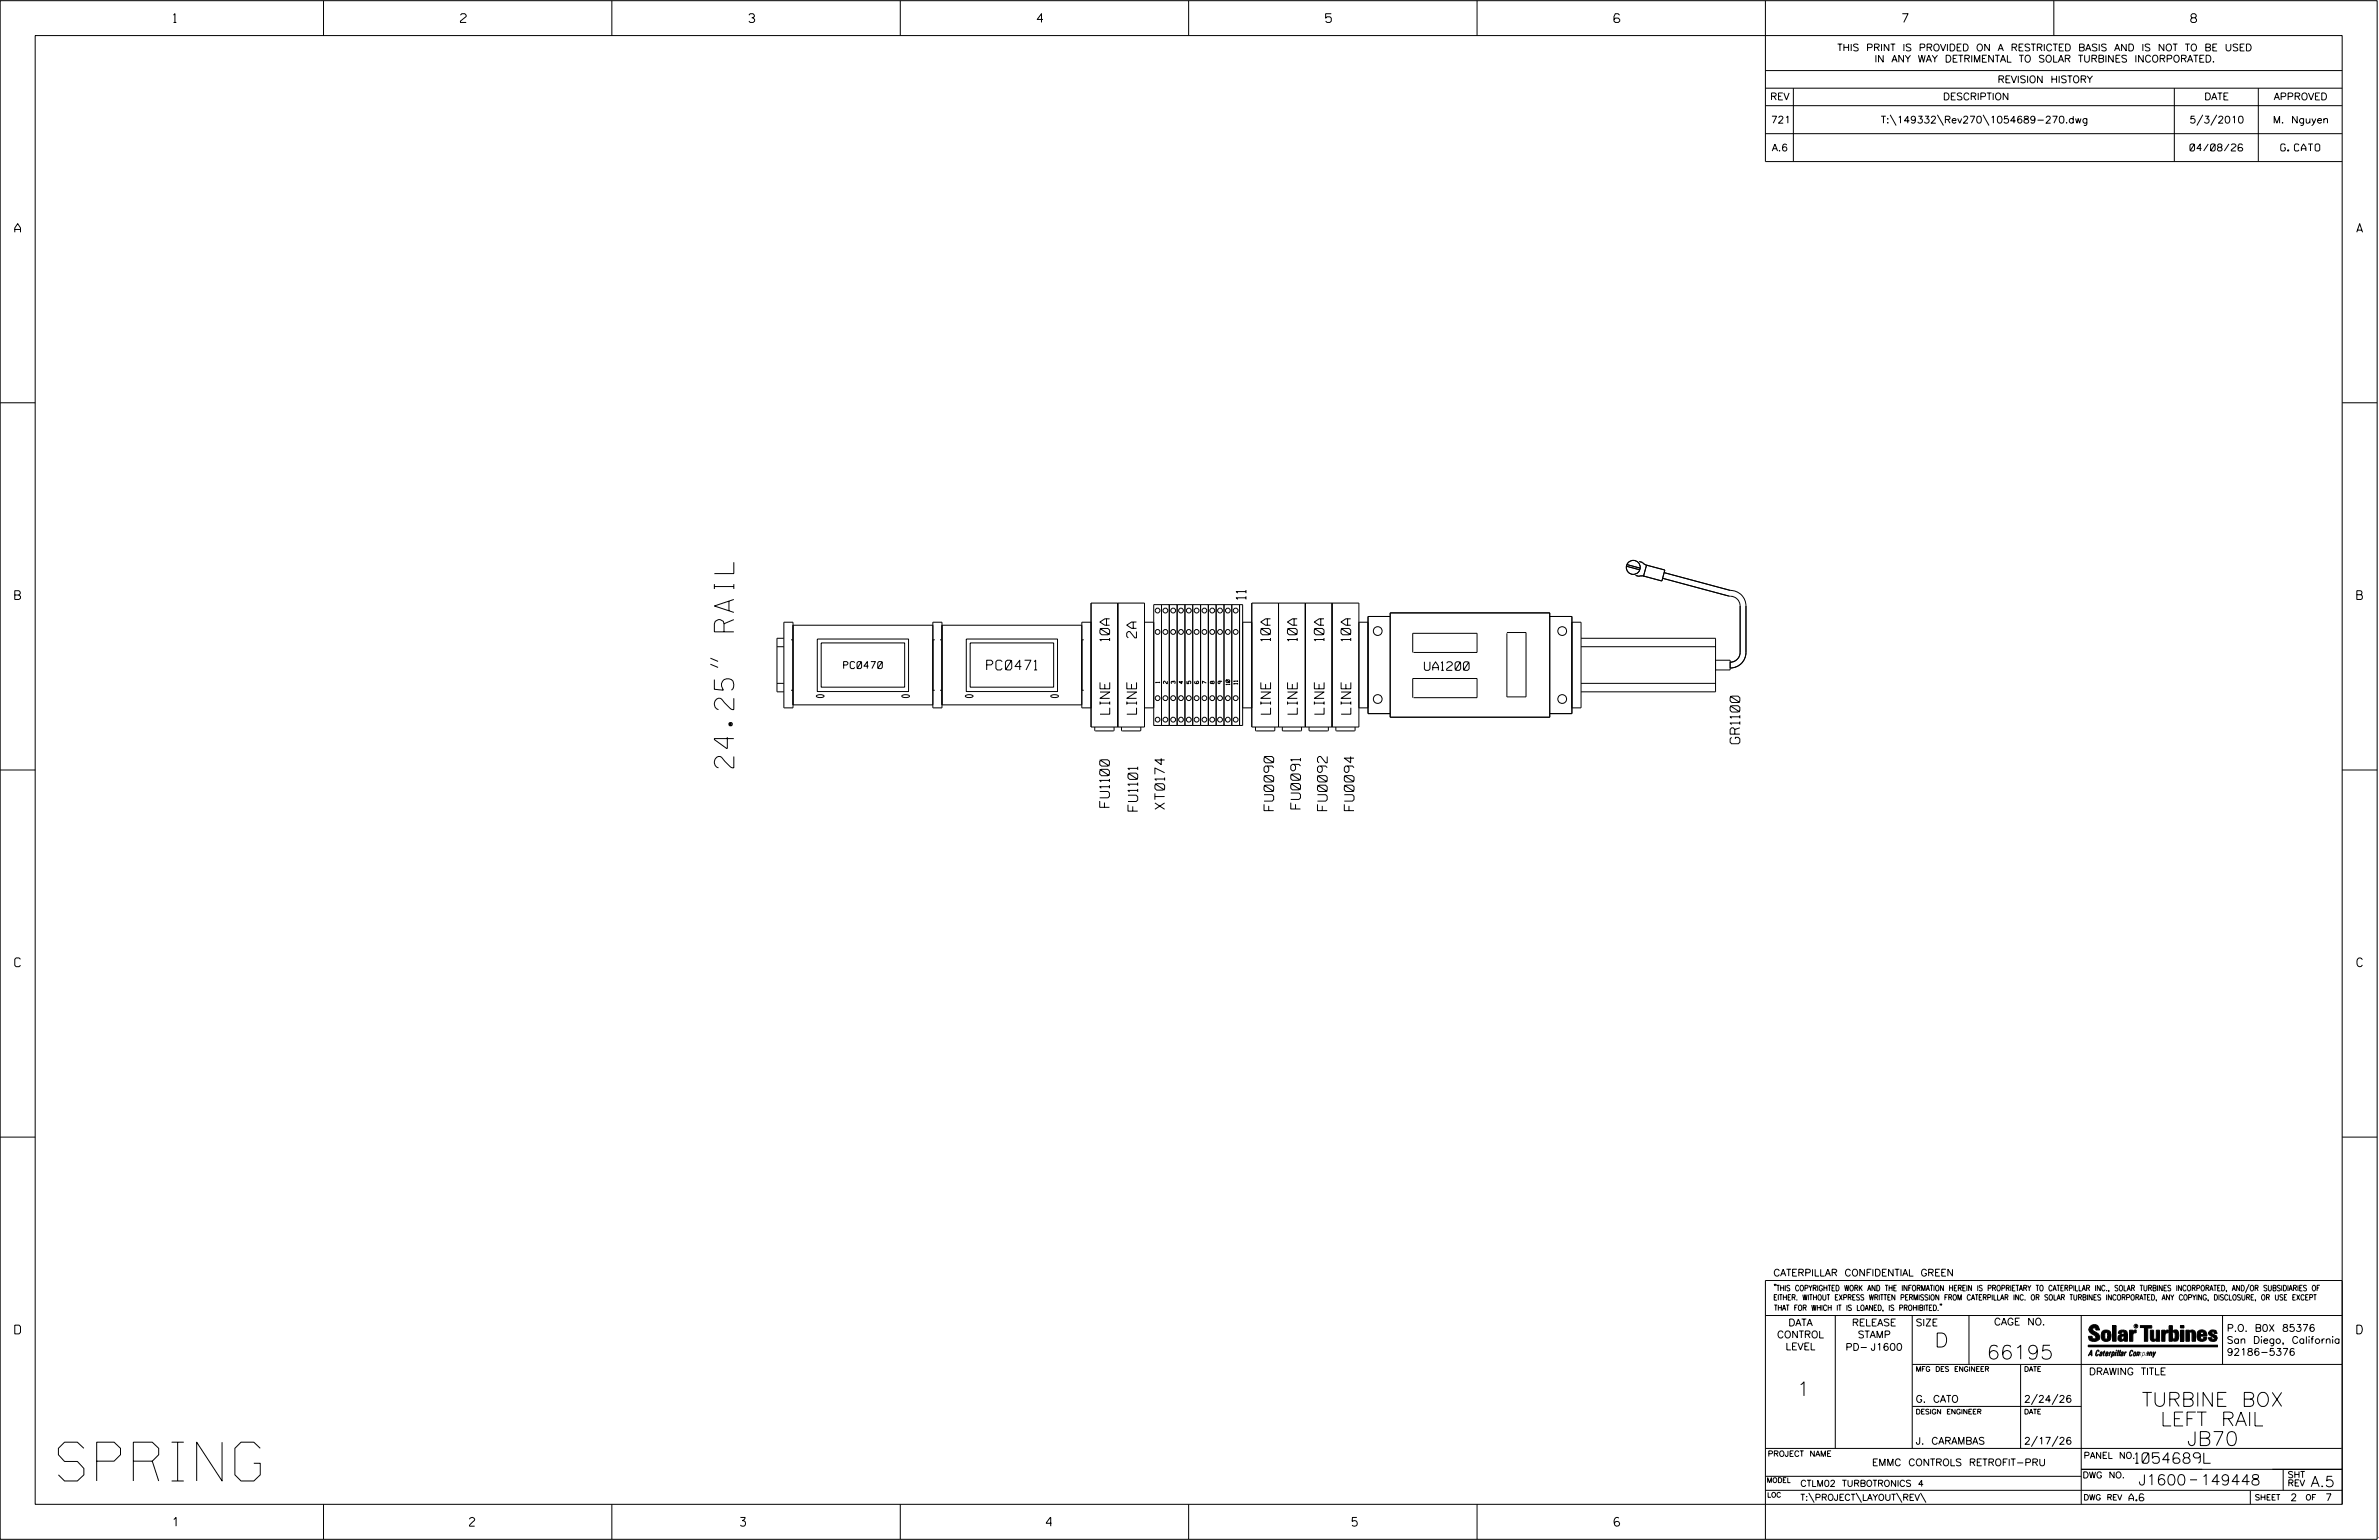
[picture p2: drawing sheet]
<svg xmlns="http://www.w3.org/2000/svg" width="864mm" height="559mm" viewBox="0 0 864 559" stroke-linecap="round" stroke-linejoin="round" font-family="sans-serif">
<defs><g id="words">
<text font-size="14.1" x="21.2" y="537.4">SPRING</text>
<text font-size="7" x="266.4" y="278.6" transform="rotate(-90 266.4 278.6)">24.25&quot; RAIL</text>
<g font-size="5.1">
<text x="702.3" y="488.8">D</text>
<text x="721.2" y="493.2">66195</text>
<text x="652.2" y="506.5">1</text>
<text x="777.5" y="510.3">TURBINE BOX</text>
<text x="784.3" y="517.4">LEFT RAIL</text>
<text x="793.9" y="524.5">JB70</text>
</g>
<g font-size="3.8">
<text x="775.1" y="531">1054689L</text>
<text x="776.3" y="538.9">J1600</text>
<text x="798.8" y="538.9">149448</text>
<text x="838.8" y="539.5">A.5</text>
</g>
<g font-size="3.5">
<text x="452.3" y="217.5" transform="rotate(-90 452.3 217.5)">11</text>
<text x="402.8" y="232.6" transform="rotate(-90 402.8 232.6)">10A</text>
<text x="412.5" y="231.5" transform="rotate(-90 412.5 231.5)">2A</text>
<text x="461.2" y="232.6" transform="rotate(-90 461.2 232.6)">10A</text>
<text x="470.9" y="232.6" transform="rotate(-90 470.9 232.6)">10A</text>
<text x="480.6" y="232.6" transform="rotate(-90 480.6 232.6)">10A</text>
<text x="490.3" y="232.6" transform="rotate(-90 490.3 232.6)">10A</text>
<text x="358.2" y="243.1">PC0471</text>
<text x="402.8" y="259.1" transform="rotate(-90 402.8 259.1)">LINE</text>
<text x="412.6" y="259.1" transform="rotate(-90 412.6 259.1)">LINE</text>
<text x="461.2" y="259.1" transform="rotate(-90 461.2 259.1)">LINE</text>
<text x="470.9" y="259.1" transform="rotate(-90 470.9 259.1)">LINE</text>
<text x="480.6" y="259.1" transform="rotate(-90 480.6 259.1)">LINE</text>
<text x="490.4" y="259.1" transform="rotate(-90 490.4 259.1)">LINE</text>
<text x="631.6" y="269.9" transform="rotate(-90 631.6 269.9)">GR1100</text>
<text x="402.7" y="293" transform="rotate(-90 402.7 293)">FU1100</text>
<text x="422.8" y="293.7" transform="rotate(-90 422.8 293.7)">XT0174</text>
<text x="472.1" y="293.5" transform="rotate(-90 472.1 293.5)">FU0091</text>
<text x="413" y="294.3" transform="rotate(-90 413 294.3)">FU1101</text>
<text x="462.4" y="294.1" transform="rotate(-90 462.4 294.1)">FU0090</text>
<text x="481.8" y="294.1" transform="rotate(-90 481.8 294.1)">FU0092</text>
<text x="491.5" y="294.1" transform="rotate(-90 491.5 294.1)">FU0094</text>
</g>
<g font-size="3.2">
<text x="63" y="8.2">1</text>
<text x="167.2" y="8.2">2</text>
<text x="271.8" y="8.2">3</text>
<text x="376.5" y="8.2">4</text>
<text x="481.2" y="8.2">5</text>
<text x="690.6" y="8.2">7</text>
<text x="795.3" y="8.2">8</text>
<text x="5.4" y="84.3">A</text>
<text x="855.5" y="84.3">A</text>
<text x="5.4" y="217.5">B</text>
<text x="855.6" y="217.5">B</text>
<text x="5.4" y="350.8">C</text>
<text x="855.6" y="350.8">C</text>
<text x="5.4" y="484">D</text>
<text x="855.6" y="484">D</text>
<text x="62.8" y="553.8">1</text>
<text x="170.4" y="553.8">2</text>
<text x="268.8" y="553.8">3</text>
<text x="379.8" y="553.8">4</text>
<text x="490.8" y="553.8">5</text>
<text x="585.9" y="553.8">6</text>
</g>
<text font-size="3.1" x="517.1" y="243.3">UA1200</text>
<g font-size="2.5">
<text x="666.9" y="18.5">THIS PRINT IS PROVIDED ON A RESTRICTED BASIS AND IS NOT TO BE USED</text>
<text x="680.5" y="22.6">IN ANY WAY DETRIMENTAL TO SOLAR TURBINES INCORPORATED.</text>
<text x="725.1" y="30">REVISION HISTORY</text>
<text x="642.6" y="36.3">REV</text>
<text x="705.3" y="36.3">DESCRIPTION</text>
<text x="800.2" y="36.3">DATE</text>
<text x="825.4" y="36.3">APPROVED</text>
<text x="642.9" y="44.7">721</text>
<text x="682.8" y="44.7">T:\149332\Rev270\1054689-270.dwg</text>
<text x="794.8" y="44.7">5/3/2010</text>
<text x="825.1" y="44.7">M. Nguyen</text>
<text x="643.2" y="54.8">A.6</text>
<text x="795" y="54.8">04/08/26</text>
<text x="827.9" y="54.8">G. CATO</text>
<text x="306.2" y="242.6">PC0470</text>
<text x="643.8" y="463">CATERPILLAR CONFIDENTIAL GREEN</text>
<text x="645.1" y="485.5">CONTROL</text>
<text x="649.2" y="481.1">DATA</text>
<text x="672.3" y="481.1">RELEASE</text>
<text x="674.4" y="485.5">STAMP</text>
<text x="695.4" y="481.1">SIZE</text>
<text x="723.8" y="480.8">CAGE NO.</text>
<text x="808.4" y="483.1">P.O. B0X 85376</text>
<text x="648.2" y="489.8">LEVEL</text>
<text x="669.9" y="490">PD- J1600</text>
<text x="808.4" y="487.5">San Diego, California</text>
<text x="808.4" y="491.8">92186-5376</text>
<text x="758.3" y="498.9">DRAWING TITLE</text>
<text x="695.4" y="508.9">G. CATO</text>
<text x="734.8" y="508.9">2/24/26</text>
<text x="695.4" y="524.1">J. CARAMBAS</text>
<text x="734.8" y="524.1">2/17/26</text>
<text x="679.6" y="531.9">EMMC CONTROLS RETROFIT-PRU</text>
<text x="772.8" y="544.6">A.6</text>
<text x="831.4" y="544.6">2</text>
<text x="844.1" y="544.6">7</text>
</g>
<g font-size="2.3">
<text x="756.4" y="529.2">PANEL NO.</text>
<text x="653.5" y="539.4">CTLM02 TURBOTRONICS 4</text>
<text x="756" y="536.3">DWG NO.</text>
<text x="830.4" y="539.3">REV</text>
<text x="830.4" y="536.2">SHT</text>
<text x="653.5" y="544.5">T:\PROJECT\LAYOUT\REV\</text>
</g>
<g font-size="2">
<text x="643.8" y="468.4">&quot;THIS COPYRIGHTED WORK AND THE INFORMATION HEREIN IS PROPRIETARY TO CATERPILLAR INC., SOLAR TURBINES INCORPORATED, AND/OR SUBSIDIARIES OF</text>
<text x="643.8" y="471.8">EITHER. WITHOUT EXPRESS WRITTEN PERMISSION FROM CATERPILLAR INC. OR SOLAR TURBINES INCORPORATED, ANY COPYING, DISCLOSURE, OR USE EXCEPT</text>
<text x="644" y="475.6">THAT FOR WHICH IT IS LOANED, IS PROHIBITED.&quot;</text>
<text x="641.7" y="528.5">PROJECT NAME</text>
<text x="756.3" y="544.3">DWG REV</text>
<text x="818.5" y="544.3">SHEET</text>
<text x="836.9" y="544.3">OF</text>
</g>
<g font-size="1.8">
<text x="695.4" y="497.6">MFG DES ENGINEER</text>
<text x="734.8" y="497.6">DATE</text>
<text x="695.4" y="513.1">DESIGN ENGINEER</text>
<text x="734.8" y="513.1">DATE</text>
<text x="641.3" y="538">MODEL</text>
<text x="641.5" y="543.3">LOC</text>
</g>
<g font-size="1.4">
<text x="420.9" y="247.8" transform="rotate(-90 420.9 247.8)">1</text>
<text x="423.8" y="248.1" transform="rotate(-90 423.8 248.1)">2</text>
<text x="426.6" y="248.1" transform="rotate(-90 426.6 248.1)">3</text>
<text x="429.4" y="248.1" transform="rotate(-90 429.4 248.1)">4</text>
<text x="432.3" y="248.1" transform="rotate(-90 432.3 248.1)">5</text>
<text x="437.9" y="248.1" transform="rotate(-90 437.9 248.1)">7</text>
<text x="440.8" y="248.1" transform="rotate(-90 440.8 248.1)">8</text>
<text x="443.6" y="248.1" transform="rotate(-90 443.6 248.1)">9</text>
<text x="446.4" y="248.5" transform="rotate(-90 446.4 248.5)">10</text>
<text x="449.3" y="248.3" transform="rotate(-90 449.3 248.3)">11</text>
</g>
<text font-size=".9" x="775.1" y="481.7">R</text>
</g></defs>
<g fill="none" stroke="#000" stroke-width=".36">
<path d="M.1 .2h862.8v558.4h-862.8zM12.8 12.9h837.4v533h-837.4zM117.4 .2v12.7M222.1 .2v12.7M326.8 .2v12.7M431.5 .2v12.7M536.2 .2v12.7M587.9 5.5l-.5-.5h-1l-.5 1v1.7l.5 .4h1l.6-.4v-.6l-.6-.5h-1l-.5 .5M640.9 .2v58.4h209.3M745.6 .2v12.7M640.9 25.6h209.3M640.9 32h209.3"/>
<path d="M640.9 38.3h209.3M651 32v26.6M789.3 32v26.6M819.8 32v26.6M640.9 48.5h209.3M686.2 41.7l2.1 3.8M703.3 41.7l2.2 3.8M719.9 41.7l2.1 3.8M799.6 41.7l-2.1 3.8M804.7 41.7l-2.2 3.8M.1 146.2h12.7M850.2 146.2h12.7"/>
<path d="M396.1 218.8h19.4v45h-19.4zM405.8 218.8v45M418.8 219.4h32.3v43.8h-32.3zM421.6 219.4v43.8M424.5 219.4v43.8M427.3 219.4v43.8M430.1 219.4v43.8M433 219.4v43.8M435.8 219.4v43.8M438.6 219.4v43.8M441.5 219.4v43.8M444.3 219.4v43.8"/>
<path d="M447.1 219.4v43.8M450 219.4v43.8M454.4 218.8h38.9v45h-38.9zM464.1 218.8v45M473.9 218.8v45M483.6 218.8v45M590.4 205.5l4.8 1.3M590.6 204.9l4.8 1.3M593.8 208.8l1.1 .3h2M595.1 203.8l1.1 .3 1 .8 .8 .2M597.7 205.1l6.6 1.7-1 4-6.7-1.8zM603.5 209.8l24.1 6.5a3.7 3.7 0 0 1 4.1 3.6v16.8a3.6 3.6 0 0 1-3.6 3.6"/>
<path d="M604.1 207.8l24.1 6.4a5.6 5.6 0 0 1 5.6 5.7v16.8a5.7 5.7 0 0 1-5.7 5.7M257.9 238.8l2.8 1.2M282 234.7h2.6M284.6 225.8h3.3v31.1h-3.3zM284.6 231.6h-2.6v19.4h2.6M287.2 232.2h.7M287.9 226.9h50.7M296.7 231.9h33.1v19h-33.1zM298.1 233.3h30.3v16h-30.3zM338.6 232.2h.7M338.6 225.8h3.3v31.1h-3.3zM341.2 232.2h.7"/>
<path d="M341.9 226.9h50.8M350.8 231.9h33.1v19h-33.1zM352.2 233.3h30.3v16h-30.3zM392.7 232.2h.7M396.1 225.8h-3.4v31.1h3.4M415.5 225.8h3.3M451.1 225.8h3.3M493.3 225.8h3.3M504.6 223.7h-8v35.2h8M504.6 222.4h58v37.8h-58zM513.1 236.7h23.1v-6.9h-23.4v6.9M547 229.5h7v23.4h-7v-23.1"/>
<path d="M562.6 223.7h8v35.2h-8M570.6 225.8h3.3v31.1h-3.3M573.9 234.7h48.9M573.9 231.6h48.9v19.4h-48.9M622.8 239.6h5.3v3.5h-5.3M257.9 241l2.8 1.2M282 248h2.6M287.2 250.5h.7M287.9 255.8h50.7M296.4 252.5l1.3-.4a1.12 1.12 0 0 1 1.4 .6l-1.4 .4a1.05 1.05 0 0 1-1.3-.6zM327.4 252.5l1.4-.4a1.07 1.07 0 0 1 1.3 .6l-1.3 .4a1.04 1.04 0 0 1-1.4-.6zM338.6 250.5h.7"/>
<path d="M341.2 250.5h.7M341.9 255.8h50.8M350.5 252.5l1.3-.4a1.12 1.12 0 0 1 1.4 .6l-1.4 .4a1.05 1.05 0 0 1-1.3-.6zM381.5 252.5l1.3-.4a1.07 1.07 0 0 1 1.4 .6l-1.4 .4a1.04 1.04 0 0 1-1.3-.6zM392.7 250.5h.7M415.5 256.9h3.3M433.9 247.2l-.2 .7 .4 .2h.8l.2-.7-.2-.2-.5 .2 .2 .7M451.1 256.9h3.3M493.3 256.9h3.3M513.1 253.2h23.1v-7h-23.4v7M573.9 248h48.9M.1 279.4h12.7"/>
<path d="M397.4 263.8v1.1l.3 .3h6.4l.3-.3v-1.1M407.1 263.8v1.1l.3 .3h6.4l.3-.3v-1.1M455.8 263.8v1.1l.2 .3h6.5l.3-.3v-1.1M465.5 263.8v1.1l.3 .3h6.4l.3-.3v-1.1M475.2 263.8v1.1l.3 .3h6.4l.3-.3v-1.1M484.9 263.8v1.1l.3 .3h6.4l.3-.3v-1.1M850.2 279.4h12.7M.1 412.6h12.7M850.2 412.6h12.7M640.9 477.3h209.3M644.2 466.1l-.1 .4M644.7 466.1l-.2 .4"/>
<path d="M666.2 477.3v48.3M694.2 477.3v48.3M704.4 473.3l-.1 .4M704.8 473.3l-.1 .4M714.8 477.3v17.8M755.5 477.3v68.6M806.8 477.3v17.8M816.5 466l-1.4 3.1M850.2 464.6h-209.3v94M850.2 464.8v81.1M694.2 495.1h156M733.5 495.1v30.5"/>
<path d="M758.6 481.4a2.02 2.02 0 0 1 3.1-.1l.5 1.3h-1.3l-.2-.6-.4-.2-.6 .1-.1 .4 .4 .7a2.46 2.46 0 0 1 2.2 2.9 2.83 2.83 0 0 1-3.8 .3l-.3-1.3h1.3l.2 .7 .6 .3 .5-.2 .2-.5-.4-.6-1.9-1.2-.4-.9zM759.2 491.3h-.7l.7-1.2v1.9h.2l-.1-2.1-1.3 2.1 .5-.5h.7M761.3 490l.3-.2 .4 .3-.1 .3-.3-.4-.4 .3-.3 1.6h.4l.4-.5-.3 .6-.4 .1-.3-.4zM762.6 490.6l.5-.1-.1 1.4h-.9a.74 .74 0 0 1 .9-.8l-.3 .7-.5 .1 .2-.5 .6-.2v-.5l-.7 .2zM763 483.2a2.17 2.17 0 0 1 3.1 0l.3 1.4-.3 1.5a2.17 2.17 0 0 1-3.1 0l-.3-1.5zM763.6 490.5l.4-.4 .2 .6h-.3l-.3 .9 .2 .4-.3-.1zM764.1 483.7l.5-.4 .4 .3v2.2l-.4 .2-.5-.2zM764.6 491.1l.6 .2v-.7l-.4-.1-.4 .6-.1 .8h.6M764.6 491.1l-.1 .8h.4M764.6 482.6v.8M764.8 490.7l.4 .1v.3h-.6zM765 491.5l-.1 .4z"/>
<path d="M766 490.5l-.5 1.5zM766 490.8l.4-.3-.4 .4M766.9 481h1.3v5.7h-1.3zM767 490.8l.5 .1-.3 .8-.4 .2zM767.3 490.5h-.5l-.5 2M767.3 490.5a.8 .8 0 0 1 .2 1 .8 .8 0 0 1-.9 .4l-.1 .6M767.3 490.5l-.1 .2M768.1 490.5l-.4 1.5zM768.2 489.9h.3l-.1 .2h-.2zM769 489.9l-.5 2.1zM769.7 489.9l-.6 2.1zM770.1 491.4l.5-.3-.5 .8z"/>
<path d="M770.4 491.9h.1M770.6 491.1l.1-.4-.7 .2 .1-.3 .6-.1 .2 .3-.5 1.1M770.6 491.1a.74 .74 0 0 0-.8 .8h.6M771 484.8h-.7l-.3 .6 .4 .7 .5-.3 .1-2.4h-.8l-.1 .4h-1.2a1.71 1.71 0 0 1 1.8-1.3 1.71 1.71 0 0 1 1.6 1.4v2.8h-1.1l-.1-.6M771 484.2l-1.5 .1a1.41 1.41 0 0 0 0 2.4l.5 .1 1.1-.7M771.2 486.1h-.1M771.4 490.5l.1 .3 .4-.3-.9 1.5zM771.5 490.8h.1M773 482.7h1.2v.5l.5-.5 .7-.1v1h-.6l-.5 .4-.1 2.7h-1.2zM773.3 490.3l.6-.4 .4 .2-.1 .4-.3-.4a1.28 1.28 0 0 0-.5 1.8l.6-.4-.1 .4-.8 .1zM774.7 490.8l.5-.3a.88 .88 0 0 1 .2 .9 .88 .88 0 0 1-.7 .7l-.2-.2zM774.8 490.9h.5l-.3 1h-.3l-.2-.2z"/>
<path d="M775.2 490.5l-.1 .2M776.8 481h4.3v.9h-1.5v4.8h-1.3M776.8 490.6l-.8 .2v-.3l-.4 1.5 .8-1.3v1.3l.3-1.2M779.3 491.1h.4M779.6 490.5h.3l-.3 1.4M779.6 490.7h.2l-.1 .4M779.7 491.1l-.1 .4M779.7 491.1l-.4 .2M780.1 492l.4-1.5 .1 .3 .3-.3 .3 .2-.3 1.3v-1.3l-.7 1.3M780.6 482.7h1.2v2.7l.1 .4 .4 .3 .4-.7v-2.7h1.2l.1 4h-1.3v-.5l-1.1 .6-.7-.3-.3-.7zM781.6 492.5l1-2-.8 1.3-.2-1.3-.2 2M784.7 482.7h1.2v.5l.5-.5 .7-.1v1h-.5l-.6 .4-.1 2.7h-1.2z"/>
<path d="M787.4 481h1.2v2a1.4 1.4 0 0 1 2.2 .2l.1 1.4-.4 1.9-1.5 .1-.4-.5v-1l.5 .9 .5-.3v-2.1l-.5-.4-.5 .7v2.8h-1.2zM791.5 482.7h1.3v4h-1.3zM791.5 481h1.3v.9h-1.3zM793.5 482.7h1.3v.4l.7-.5 1.1 .2 .4 .6v3.3h-1.3l-.2-3.4-.7 .2v3.2h-1.3zM794.8 483.1h.1M797.7 483.2a1.92 1.92 0 0 1 2.4-.5 1.92 1.92 0 0 1 1 2.1h-2.3v.8l.6 .5 .5-.3v-.5h1.2a1.83 1.83 0 0 1-2.1 1.4 1.83 1.83 0 0 1-1.5-2.1zM798.8 484.2v.6M799.1 483.4h.6l.2 .8h-1.1zM804.6 482.9a1.84 1.84 0 0 0-2.9 .8 3.3 3.3 0 0 0 2.2 1.9l-.5 .5-.4-.3-.1-.4h-1.2l.1 .6a1.92 1.92 0 0 0 2.9 .4M804.9 483.8h-1.2l-.2-.6-.5 .1-.1 .3 .1 .3 1.8 .9M805.1 488.1h-47.1v.6h47.1M694.2 510.3h61.3"/>
<path d="M739.6 505.8l-2.2 3.9M747.1 505.8l-2.2 3.9M640.9 525.6h209.2M640.9 535.7h114.6M739.6 521.1l-2.2 3.8M747.1 521.1l-2.2 3.8M755.5 533.2h94.7M795 537h2.6M828.8 533.2v7.6M117.4 545.9v12.7M222.1 545.9v12.7M326.8 545.9v12.7"/>
<path d="M431.5 545.9v12.7M536.2 545.9v12.7M640.9 540.8h209.3M656.6 541.7l2 3.5M673.8 541.7l1.9 3.5M688.4 541.7l2 3.5M697.2 541.7l1.9 3.5M816.9 541v4.9M863.5 557.9h.1"/>
<circle cx="592.9" cy="205.9" r="2.53"/>
<circle cx="420.2" cy="221.5" r=".87"/>
<circle cx="420.2" cy="229.3" r=".88"/>
<circle cx="423.1" cy="221.5" r=".88"/>
<circle cx="423.1" cy="229.3" r=".88"/>
<circle cx="425.9" cy="221.5" r=".88"/>
<circle cx="425.9" cy="229.3" r=".88"/>
<circle cx="428.7" cy="221.5" r=".87"/>
<circle cx="428.7" cy="229.3" r=".88"/>
<circle cx="431.6" cy="221.5" r=".88"/>
<circle cx="431.6" cy="229.3" r=".88"/>
<circle cx="434.4" cy="221.5" r=".88"/>
<circle cx="434.4" cy="229.3" r=".88"/>
<circle cx="437.2" cy="221.5" r=".87"/>
<circle cx="437.2" cy="229.3" r=".88"/>
<circle cx="440.1" cy="221.5" r=".88"/>
<circle cx="440.1" cy="229.3" r=".88"/>
<circle cx="442.9" cy="221.5" r=".88"/>
<circle cx="442.9" cy="229.3" r=".88"/>
<circle cx="445.7" cy="221.5" r=".87"/>
<circle cx="445.7" cy="229.3" r=".88"/>
<circle cx="448.6" cy="221.5" r=".88"/>
<circle cx="448.6" cy="229.3" r=".88"/>
<circle cx="500.1" cy="229" r="1.59"/>
<circle cx="567.1" cy="229" r="1.59"/>
<circle cx="420.2" cy="253.3" r=".88"/>
<circle cx="423.1" cy="253.3" r=".88"/>
<circle cx="425.9" cy="253.3" r=".88"/>
<circle cx="428.7" cy="253.3" r=".88"/>
<circle cx="431.6" cy="253.3" r=".88"/>
<circle cx="434.4" cy="253.3" r=".88"/>
<circle cx="437.2" cy="253.3" r=".88"/>
<circle cx="440.1" cy="253.3" r=".88"/>
<circle cx="442.9" cy="253.3" r=".88"/>
<circle cx="445.7" cy="253.3" r=".88"/>
<circle cx="448.6" cy="253.3" r=".88"/>
<circle cx="500.1" cy="253.7" r="1.59"/>
<circle cx="567.1" cy="253.7" r="1.59"/>
<circle cx="420.2" cy="261.1" r=".87"/>
<circle cx="423.1" cy="261.1" r=".88"/>
<circle cx="425.9" cy="261.1" r=".88"/>
<circle cx="428.7" cy="261.1" r=".87"/>
<circle cx="431.6" cy="261.1" r=".88"/>
<circle cx="434.4" cy="261.1" r=".88"/>
<circle cx="437.2" cy="261.1" r=".87"/>
<circle cx="440.1" cy="261.1" r=".88"/>
<circle cx="442.9" cy="261.1" r=".88"/>
<circle cx="445.7" cy="261.1" r=".87"/>
<circle cx="448.6" cy="261.1" r=".88"/>
<circle cx="775.4" cy="481.2" r=".69"/>
</g>
<g fill="#000">
<path d="M768.1 490.5l-.4 1.5zM768.2 489.9h.3l-.1 .2h-.2zM769 489.9l-.5 2.1zM769.7 489.9l-.6 2.1zM791.5 481h1.3v.9h-1.3zM791.5 482.7h1.3v4h-1.3zM758 488.1h47.1v.6h-47.1z"/>
<path d="M759.2 489.9l-1.2 2.1 .5-.5h.7v.5h.2zM759.2 490.1v1.2h-.7z" fill-rule="evenodd"/>
<path d="M758.6 481.4a2.02 2.02 0 0 1 3.1-.1l.5 1.3h-1.3l-.2-.6-.4-.2-.6 .1-.1 .4 .4 .7a2.46 2.46 0 0 1 2.2 2.9 2.83 2.83 0 0 1-3.8 .3l-.3-1.3h1.3l.2 .7 .6 .3 .5-.2 .2-.5-.4-.6-1.9-1.2-.4-.9z" fill-rule="evenodd"/>
<path d="M761.3 490l.3-.2 .4 .3-.1 .3-.3-.4-.4 .3-.3 1.6h.4l.4-.5-.3 .6-.4 .1-.3-.4z" fill-rule="evenodd"/>
<path d="M762.6 490.6l.5-.1-.1 1.4h-.9a.74 .74 0 0 1 .9-.8l-.6 .3-.2 .5 .5-.1 .3-.6v-.5l-.7 .2z" fill-rule="evenodd"/>
<path d="M763.6 490.5l.4-.4 .2 .6h-.3l-.3 .9 .2 .4-.3-.1z" fill-rule="evenodd"/>
<path d="M764.8 490.5l.5 .3-.1 .5h-.6l.6-.2v-.3l-.4-.1-.3 1.2h.4l.3-.4-.6 .6-.3-.2v-.4z" fill-rule="evenodd"/>
<path d="M763 483.2a2.17 2.17 0 0 1 3.1 0l.3 1.4-.3 1.5a2.17 2.17 0 0 1-3.1 0l-.3-1.5zM764.1 483.7v2.1l.5 .2 .4-.2v-2.2l-.4-.3z" fill-rule="evenodd"/>
<path d="M766 490.5v.3l.4-.1-.4 .2-.5 1.1z" fill-rule="evenodd"/>
<path d="M766.8 490.5l-.5 2 .3-.6a.71 .71 0 0 0 .9-.5 .71 .71 0 0 0-.4-.9zM767 490.8l.5 .1-.3 .8-.4 .2z" fill-rule="evenodd"/>
<path d="M766.9 481h1.3v5.7h-1.3z" fill-rule="evenodd"/>
<path d="M770.1 490.6l.6-.1 .2 .3-.4 1.2-.5 .1-.2-.5 .3-.5h.5l-.7 .5v.3l.4-.1 .4-.9-.5-.2-.2 .2z" fill-rule="evenodd"/>
<path d="M769.4 482.8l-.5 1h1.2l.1-.4h.8v.8l-1.5 .1a1.41 1.41 0 0 0 0 2.4l.5 .1 1.1-.7 .1 .6h1.1v-2.8a1.79 1.79 0 0 0-2.4-1.2zM770.3 484.8h.7l-.1 1-.5 .3-.4-.7z" fill-rule="evenodd"/>
<path d="M771.4 490.5l.1 .3 .4-.3-.9 1.5z" fill-rule="evenodd"/>
<path d="M773 482.7h1.2v.5l.5-.5 .7-.1v1h-.6l-.5 .4-.1 2.7h-1.2z" fill-rule="evenodd"/>
<path d="M773.3 490.3l.6-.4 .4 .2-.1 .4-.3-.4a1.28 1.28 0 0 0-.5 1.8l.6-.4-.3 .5h-.6z" fill-rule="evenodd"/>
<path d="M774.7 490.8l-.2 1.1h.7a.96 .96 0 0 0 0-1.4zM774.8 490.9h.5l-.1 .6-.5 .4-.2-.2z" fill-rule="evenodd"/>
<path d="M776 490.5v.3l.4-.3 .2 .3 .7-.2-.3 1.4v-1.3l-.6 1.3v-1.3l-.8 1.3z" fill-rule="evenodd"/>
<path d="M776.8 481h4.3v.9h-1.5v4.8h-1.3v-4.8h-1.5z" fill-rule="evenodd"/>
<path d="M777.9 490.5l-.5 2 .3-.6a.71 .71 0 0 0 .9-.5 .71 .71 0 0 0-.4-.9zM778.1 490.8l.3-.1 .1 .4-.5 .8-.2-.5z" fill-rule="evenodd"/>
<path d="M779.3 490.6l.6-.1-.3 1.5-.7-.1a.67 .67 0 0 1 .8-.8l-.6 .3-.1 .5 .4-.1 .4-.9-.4-.2-.3 .2z" fill-rule="evenodd"/>
<path d="M780.5 490.5l.1 .3 .3-.3 .3 .2-.3 1.3v-1.3l-.8 1.3z" fill-rule="evenodd"/>
<path d="M780.6 482.7h1.2v2.7l.1 .4 .4 .3 .4-.7v-2.7h1.2l.1 4h-1.3v-.5l-1.1 .6-.7-.3-.3-.7z" fill-rule="evenodd"/>
<path d="M781.6 490.5l.2 1.3 .8-1.3-1.2 2z" fill-rule="evenodd"/>
<path d="M784.7 482.7h1.2v.5l.5-.5 .7-.1v1h-.5l-.6 .4-.1 2.7h-1.2z" fill-rule="evenodd"/>
<path d="M787.4 481h1.2v2a1.4 1.4 0 0 1 2.2 .2l.1 1.4-.4 1.9-1.5 .1-.4-.5v-1l.5 .9 .5-.3v-2.1l-.5-.4-.5 .7v2.8h-1.2z" fill-rule="evenodd"/>
<path d="M793.5 482.7h1.3v.4a1.29 1.29 0 0 1 2.2 .3v3.3h-1.2l-.3-3.4-.7 .2v3.2h-1.3z" fill-rule="evenodd"/>
<path d="M797.7 483.2a1.92 1.92 0 0 1 2.4-.5 1.92 1.92 0 0 1 1 2.1h-2.3v.8l.6 .5 .5-.3v-.5h1.2a1.83 1.83 0 0 1-2.1 1.4 1.83 1.83 0 0 1-1.5-2.1zM799.1 483.4l-.3 .8h1.1l-.2-.8z" fill-rule="evenodd"/>
<path d="M801.9 483.2a1.94 1.94 0 0 1 3 .1v.5h-1.2l-.2-.6-.5 .1-.1 .3 .1 .3 1.8 .9a1.2 1.2 0 0 1 .1 1.3 1.2 1.2 0 0 1-1.2 .7l-1.6-.4-.4-1h1.2l.1 .4 .4 .3 .5-.5a3.3 3.3 0 0 1-2.2-1.9z" fill-rule="evenodd"/>
<circle cx="761.4" cy="492" r=".07"/>
<circle cx="762.2" cy="485.1" r=".07"/>
<circle cx="769.3" cy="492" r=".07"/>
<circle cx="773.1" cy="486.7" r=".07"/>
<circle cx="791.5" cy="486.7" r=".07"/>
<circle cx="791.5" cy="481" r=".07"/>
<circle cx="794.8" cy="486.7" r=".07"/>
</g>
<use href="#words"/>
</svg>
